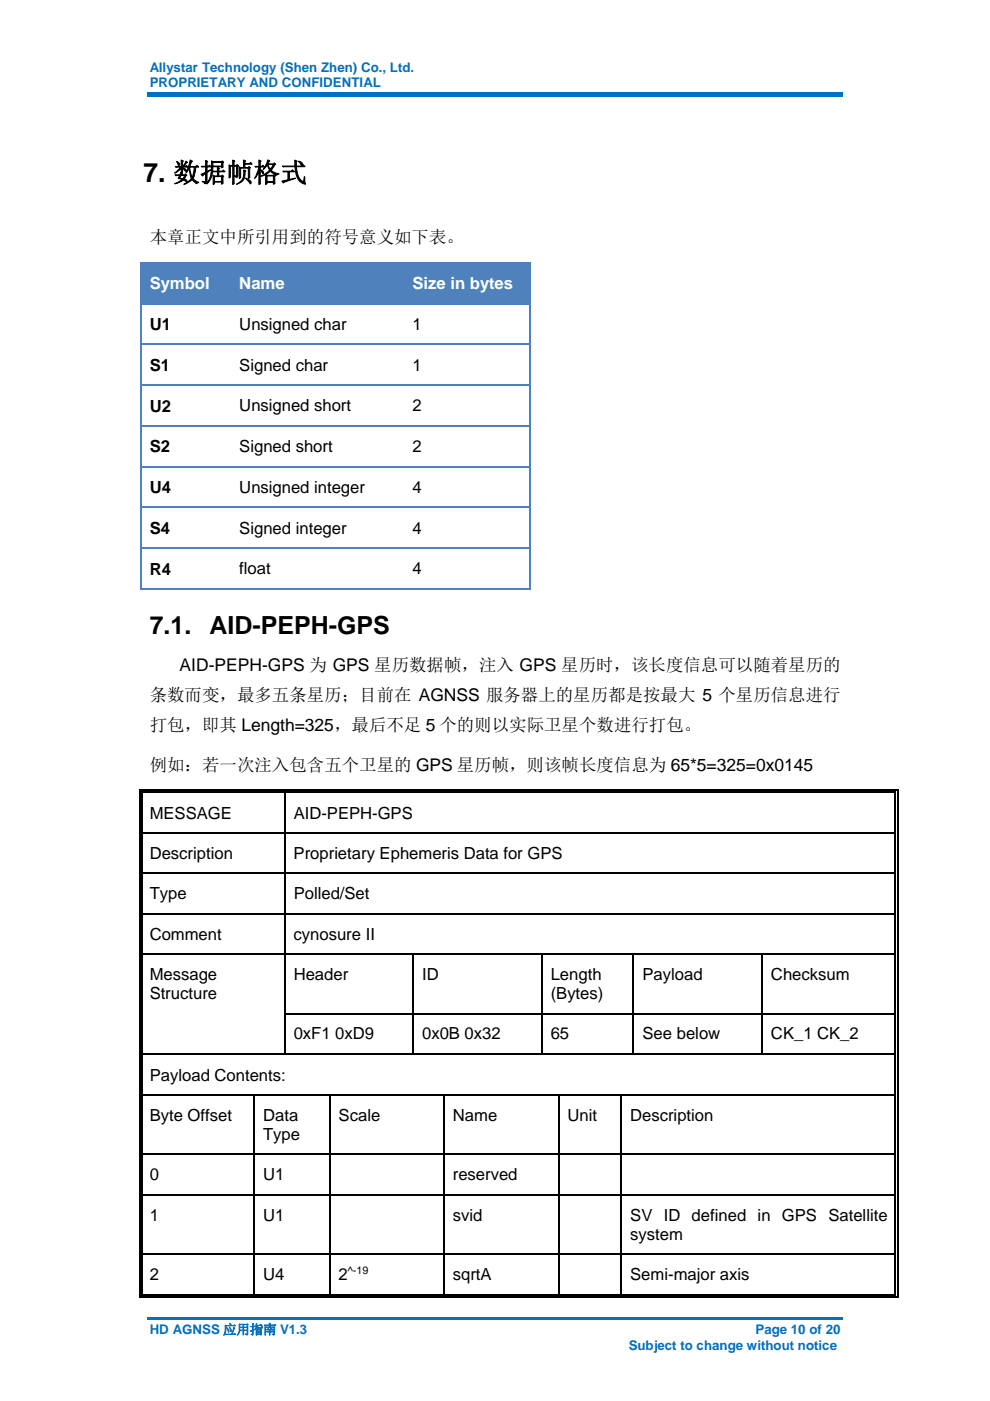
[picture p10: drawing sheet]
<svg xmlns="http://www.w3.org/2000/svg" width="210mm" height="297mm" viewBox="0 0 210 297" stroke-linecap="round" stroke-linejoin="round" font-family="sans-serif">
<defs><g id="words">
<text font-size="5.7" x="30.4" y="38.5">7. 数据帧格式</text>
<g font-size="5.3">
<text x="31.7" y="134.4">7.1.</text>
<text x="44.5" y="134.4">AID-PEPH-GPS</text>
</g>
<g font-size="3.7">
<text x="31.7" y="51.6">本章正文中所引用到的符号意义如下表。</text>
<text x="38.1" y="142.3">AID-PEPH-GPS 为 GPS 星历数据帧，注入 GPS 星历时，该长度信息可以随着星历的</text>
<text x="31.7" y="148.6">条数而变，最多五条星历；目前在 AGNSS 服务器上的星历都是按最大 5 个星历信息进行</text>
<text x="31.8" y="155">打包，即其 Length=325，最后不足 5 个的则以实际卫星个数进行打包。</text>
<text x="31.8" y="163.4">例如：若一次注入包含五个卫星的 GPS 星历帧，则该帧长度信息为 65*5=325=0x0145</text>
</g>
<g font-size="3.5" fill="#fff">
<text x="31.7" y="61.3">Symbol</text>
<text x="50.8" y="61.3">Name</text>
<text x="87.5" y="61.3">Size in bytes</text>
</g>
<g font-size="3.5">
<text x="31.7" y="70">U1</text>
<text x="50.8" y="69.9">Unsigned char</text>
<text x="87.5" y="69.9">1</text>
<text x="31.7" y="78.6">S1</text>
<text x="50.8" y="78.6">Signed char</text>
<text x="87.5" y="78.6">1</text>
<text x="31.7" y="87.2">U2</text>
<text x="50.8" y="87.2">Unsigned short</text>
<text x="87.5" y="87.2">2</text>
<text x="31.7" y="95.9">S2</text>
<text x="50.8" y="95.9">Signed short</text>
<text x="87.5" y="95.9">2</text>
<text x="31.7" y="104.5">U4</text>
<text x="50.8" y="104.5">Unsigned integer</text>
<text x="87.5" y="104.5">4</text>
<text x="31.7" y="113.2">S4</text>
<text x="50.8" y="113.2">Signed integer</text>
<text x="87.5" y="113.2">4</text>
<text x="31.7" y="121.8">R4</text>
<text x="50.8" y="121.8">float</text>
<text x="87.5" y="121.8">4</text>
<text x="31.7" y="173.6">MESSAGE</text>
<text x="62.3" y="173.6">AID-PEPH-GPS</text>
<text x="31.7" y="182.1">Description</text>
<text x="62.3" y="182.1">Proprietary Ephemeris Data for GPS</text>
<text x="31.7" y="190.7">Type</text>
<text x="62.3" y="190.7">Polled/Set</text>
<text x="31.7" y="199.2">Comment</text>
<text x="62.3" y="199.2">cynosure II</text>
<text x="31.7" y="207.8">Message</text>
<text x="62.3" y="207.8">Header</text>
<text x="89.5" y="207.8">ID</text>
<text x="116.8" y="207.8">Length</text>
<text x="136.3" y="207.8">Payload</text>
<text x="163.5" y="207.8">Checksum</text>
<text x="31.7" y="211.8">Structure</text>
<text x="116.8" y="211.8">(Bytes)</text>
<text x="62.3" y="220.4">0xF1 0xD9</text>
<text x="89.5" y="220.4">0x0B 0x32</text>
<text x="116.8" y="220.4">65</text>
<text x="136.3" y="220.4">See below</text>
<text x="163.5" y="220.4">CK_1 CK_2</text>
<text x="31.7" y="229.1">Payload Contents:</text>
<text x="31.7" y="237.6">Byte Offset</text>
<text x="55.8" y="237.6">Data</text>
<text x="71.8" y="237.6">Scale</text>
<text x="96" y="237.6">Name</text>
<text x="120.4" y="237.6">Unit</text>
<text x="133.7" y="237.6">Description</text>
<text x="55.8" y="241.7">Type</text>
<text x="31.7" y="250.3">0</text>
<text x="55.8" y="250.3">U1</text>
<text x="96" y="250.3">reserved</text>
<text x="31.7" y="258.8">1</text>
<text x="55.8" y="258.8">U1</text>
<text x="96" y="258.8">svid</text>
<text x="133.7" y="262.9">system</text>
<text x="133.7" y="258.8">SV ID defined in GPS Satellite</text>
<text x="31.7" y="271.4">2</text>
<text x="55.8" y="271.4">U4</text>
<text x="71.8" y="271.4">2</text>
<text x="96" y="271.4">sqrtA</text>
<text x="133.7" y="271.4">Semi-major axis</text>
</g>
<g font-size="2.8" fill="#0070c0">
<text x="31.7" y="15.3">Allystar Technology (Shen Zhen) Co., Ltd.</text>
<text x="31.7" y="18.5">PROPRIETARY AND CONFIDENTIAL</text>
<text x="31.7" y="282.9">HD AGNSS 应用指南 V1.3</text>
<text x="133.3" y="286.3">Subject to change without notice</text>
<text x="160.2" y="282.9">Page 10 of 20</text>
</g>
<text font-size="2.3" x="73.8" y="270.2">^-19</text>
</g></defs>
<g fill="#0070c0">
<path d="M31.2 19.5h147.6v1.1h-147.6z"/>
<path d="M31.2 279.2h147.6v.5h-147.6z"/>
</g>
<g fill="#4f82bd">
<path d="M30 55.9h18.9v8.3h-18.9z"/>
<path d="M31.7 55.9h15.2v8.3h-15.2z"/>
<path d="M48.9 55.9h36.7v8.3h-36.7z"/>
<path d="M50.8 55.9h32.9v8.3h-32.9z"/>
<path d="M85.6 55.9h26.7v8.3h-26.7z"/>
<path d="M87.5 55.9h23.1v8.3h-23.1z"/>
<path d="M29.7 55.6h.3v.3h-.3z"/>
</g>
<path d="M29.7 55.7h82.6" fill="none" stroke="#4f82bd" stroke-width=".34"/>
<path d="M30 55.9h82.3" fill="none" stroke="#4f82bd" stroke-width=".21"/>
<path d="M112.3 55.6h.4v.3h-.4z" fill="#4f82bd"/>
<path d="M29.8 55.9v8.3M112.5 55.9v8.3" fill="none" stroke="#4f82bd" stroke-width=".34"/>
<path d="M29.7 64.2h.3v.4h-.3z" fill="#4f82bd"/>
<path d="M30 64.4h82.3" fill="none" stroke="#4f82bd" stroke-width=".34"/>
<path d="M112.3 64.2h.4v.4h-.4z" fill="#4f82bd"/>
<path d="M29.8 64.6v8.3M112.5 64.6v8.3" fill="none" stroke="#4f82bd" stroke-width=".34"/>
<path d="M29.7 72.9h.3v.3h-.3z" fill="#4f82bd"/>
<path d="M30 73h82.3" fill="none" stroke="#4f82bd" stroke-width=".34"/>
<path d="M112.3 72.9h.4v.3h-.4z" fill="#4f82bd"/>
<path d="M29.8 73.2v8.3M112.5 73.2v8.3" fill="none" stroke="#4f82bd" stroke-width=".34"/>
<path d="M29.7 81.5h.3v.4h-.3z" fill="#4f82bd"/>
<path d="M30 81.7h82.3" fill="none" stroke="#4f82bd" stroke-width=".34"/>
<path d="M112.3 81.5h.4v.4h-.4z" fill="#4f82bd"/>
<path d="M29.8 81.9v8.2M112.5 81.9v8.2" fill="none" stroke="#4f82bd" stroke-width=".34"/>
<path d="M29.7 90.1h.3v.4h-.3z" fill="#4f82bd"/>
<path d="M30 90.3h82.3" fill="none" stroke="#4f82bd" stroke-width=".34"/>
<path d="M112.3 90.1h.4v.4h-.4z" fill="#4f82bd"/>
<path d="M29.8 90.5v8.3M112.5 90.5v8.3" fill="none" stroke="#4f82bd" stroke-width=".34"/>
<path d="M29.7 98.8h.3v.3h-.3z" fill="#4f82bd"/>
<path d="M30 99h82.3" fill="none" stroke="#4f82bd" stroke-width=".34"/>
<path d="M112.3 98.8h.4v.3h-.4z" fill="#4f82bd"/>
<path d="M29.8 99.1v8.3M112.5 99.1v8.3" fill="none" stroke="#4f82bd" stroke-width=".34"/>
<path d="M29.7 107.4h.3v.4h-.3z" fill="#4f82bd"/>
<path d="M30 107.6h82.3" fill="none" stroke="#4f82bd" stroke-width=".34"/>
<path d="M112.3 107.4h.4v.4h-.4z" fill="#4f82bd"/>
<path d="M29.8 107.8v8.3M112.5 107.8v8.3" fill="none" stroke="#4f82bd" stroke-width=".34"/>
<path d="M29.7 116.1h.3v.3h-.3z" fill="#4f82bd"/>
<path d="M30 116.2h82.3" fill="none" stroke="#4f82bd" stroke-width=".34"/>
<path d="M112.3 116.1h.4v.3h-.4z" fill="#4f82bd"/>
<path d="M29.8 116.4v8.7M112.5 116.4v8.7M29.7 124.9h82.6" fill="none" stroke="#4f82bd" stroke-width=".34"/>
<path d="M112.3 124.7h.4v.4h-.4z" fill="#4f82bd"/>
<g fill="#000">
<path d="M29.5 167.4h.2v.8h-.2zM29.5 167.4h.7v.2h-.7zM29.5 176.5h.2v.2h-.2zM30 167.9h.2v.3h-.2zM30 167.9h.2v.2h-.2zM30 176.5h.2v.2h-.2zM60.3 168.1l.2 .1zM60.3 167.4h.7v.2h-.7zM60.3 167.9h.7v.2h-.7zM60.3 176.5h.2v.2h-.2zM189.8 167.4h.7v.2h-.7zM189.8 167.9h.2v.3h-.2z"/>
<path d="M189.8 167.9h.2v.2h-.2zM189.8 176.5h.2v.2h-.2zM190.3 167.4h.2v.8h-.2zM190.3 176.5h.2v.2h-.2zM29.5 185h.2v.3h-.2zM29.5 193.6h.2v.3h-.2zM30 185h.2v.3h-.2zM30 193.6h.2v.3h-.2zM60.3 185h.2v.3h-.2zM60.3 193.6h.2v.3h-.2zM189.8 185h.2v.3h-.2zM189.8 193.6h.2v.3h-.2z"/>
<path d="M190.3 185h.2v.3h-.2zM190.3 193.6h.2v.3h-.2zM29.5 202.1h.2v.3h-.2zM29.5 214.8h.2v.2h-.2zM30 202.1h.2v.3h-.2zM30 214.8h.2v.2h-.2zM60.3 202.1h.2v.3h-.2zM60.3 214.8h.2v.2h-.2zM87.5 202.1h.3v.3h-.3zM87.5 214.8h.3v.2h-.3zM114.8 202.1h.2v.3h-.2zM114.8 214.8h.2v.2h-.2z"/>
<path d="M134.2 202.1h.3v.3h-.3zM134.2 214.8h.3v.2h-.3zM161.5 202.1h.2v.3h-.2zM161.5 214.8h.2v.2h-.2zM189.8 202.1h.2v.3h-.2zM189.8 214.8h.2v.2h-.2zM190.3 202.1h.2v.3h-.2zM190.3 214.8h.2v.2h-.2zM29.5 223.4h.2v.3h-.2zM29.5 232h.2v.3h-.2zM30 223.4h.2v.3h-.2zM30 232h.2v.3h-.2z"/>
<path d="M53.8 232h.2v.3h-.2zM69.8 232h.2v.3h-.2zM94 232h.3v.3h-.3zM118.3 232h.3v.3h-.3zM131.6 232h.3v.3h-.3zM189.8 223.4h.2v.3h-.2zM189.8 232h.2v.3h-.2zM190.3 223.4h.2v.3h-.2zM190.3 232h.2v.3h-.2zM29.5 244.6h.2v.3h-.2zM29.5 253.2h.2v.2h-.2zM30 244.6h.2v.3h-.2z"/>
<path d="M30 253.2h.2v.2h-.2zM53.8 244.6h.2v.3h-.2zM53.8 253.2h.2v.2h-.2zM69.8 244.6h.2v.3h-.2zM69.8 253.2h.2v.2h-.2zM94 244.6h.3v.3h-.3zM94 253.2h.3v.2h-.3zM118.3 244.6h.3v.3h-.3zM118.3 253.2h.3v.2h-.3zM131.6 244.6h.3v.3h-.3zM131.6 253.2h.3v.2h-.3zM189.8 244.6h.2v.3h-.2z"/>
<path d="M189.8 253.2h.2v.2h-.2zM190.3 244.6h.2v.3h-.2zM190.3 253.2h.2v.2h-.2zM29.5 265.8h.2v.2h-.2zM29.5 274.9h.7v.2h-.7zM30 265.8h.2v.2h-.2zM30 274.4h.2v.2h-.2zM53.8 265.8h.2v.2h-.2zM53.8 274.4h.7v.2h-.7zM69.8 265.8h.2v.2h-.2zM69.8 274.4h.7v.2h-.7zM94 265.8h.3v.2h-.3z"/>
<path d="M94 274.4h.8v.2h-.8zM118.3 265.8h.3v.2h-.3zM118.3 274.4h.8v.2h-.8zM131.6 265.8h.3v.2h-.3zM131.6 274.4h.8v.2h-.8zM189.8 265.8h.2v.2h-.2zM189.8 274.9h.7v.2h-.7zM189.8 274.4h.2v.2h-.2zM190.3 265.8h.2v.2h-.2zM190.3 274.4h.2v.7h-.2z"/>
</g>
<g fill="none" stroke="#000" stroke-width=".25">
<path d="M29.6 168.2v8.3M29.6 176.7v8.3M30.1 168.2v8.3M30.1 176.7v8.3M30.2 167.5h30.1M30.2 168h30.1M30.2 176.6h30.1M60.4 168.2v8.3M60.4 176.7v8.3M60.5 176.6h129.3M61 167.5h128.8M61 168h128.8"/>
<path d="M189.9 168.2v8.3M189.9 176.7v8.3M190.4 168.2v8.3M190.4 176.7v8.3M29.6 185.3v8.3M29.6 193.9v8.2M30.1 185.3v8.3M30.1 193.9v8.2M30.2 185.2h30.1M30.2 193.7h30.1M60.4 185.3v8.3M60.4 193.9v8.2"/>
<path d="M60.5 185.2h129.3M60.5 193.7h129.3M189.9 185.3v8.3M189.9 193.9v8.2M190.4 185.3v8.3M190.4 193.9v8.2M29.6 202.4v12.4M29.6 215v8.4M30.1 202.4v12.4M30.1 215v8.4M30.2 202.3h30.1M60.4 202.4v12.4"/>
<path d="M60.4 215v8.4M60.5 202.3h27M60.5 214.9h27M87.6 202.4v12.4M87.6 215v8.4M87.8 202.3h27M87.8 214.9h27M114.9 202.4v12.4M114.9 215v8.4M115 202.3h19.2M115 214.9h19.2M134.4 202.4v12.4"/>
<path d="M134.4 215v8.4M134.5 202.3h27M134.5 214.9h27M161.6 202.4v12.4M161.6 215v8.4M161.7 202.3h28.1M161.7 214.9h28.1M189.9 202.4v12.4M189.9 215v8.4M190.4 202.4v12.4M190.4 215v8.4M29.6 223.7v8.3"/>
<path d="M29.6 232.3v12.3M30.1 223.7v8.3M30.1 232.3v12.3M30.2 223.6h159.6M30.2 232.1h23.6M53.9 232.3v12.3M54 232.1h15.8M69.9 232.3v12.3M70 232.1h24M94.1 232.3v12.3M94.3 232.1h24M118.5 232.3v12.3"/>
<path d="M118.6 232.1h13M131.8 232.3v12.3M131.9 232.1h57.9M189.9 223.7v8.3M189.9 232.3v12.3M190.4 223.7v8.3M190.4 232.3v12.3M29.6 244.9v8.3M29.6 253.4v12.4M30.1 244.9v8.3M30.1 253.4v12.4M30.2 244.7h23.6"/>
<path d="M30.2 253.3h23.6M53.9 244.9v8.3M53.9 253.4v12.4M54 244.7h15.8M54 253.3h15.8M69.9 244.9v8.3M69.9 253.4v12.4M70 244.7h24M70 253.3h24M94.1 244.9v8.3M94.1 253.4v12.4M94.3 244.7h24"/>
<path d="M94.3 253.3h24M118.5 244.9v8.3M118.5 253.4v12.4M118.6 244.7h13M118.6 253.3h13M131.8 244.9v8.3M131.8 253.4v12.4M131.9 244.7h57.9M131.9 253.3h57.9M189.9 244.9v8.3M189.9 253.4v12.4M190.4 244.9v8.3"/>
<path d="M190.4 253.4v12.4M29.6 266v9.1M30.1 266v8.4M30.2 265.9h23.6M30.2 275h159.6M30.2 274.5h23.6M53.9 266v8.4M54 265.9h15.8M54.5 274.5h15.3M69.9 266v8.4M70 265.9h24M70.5 274.5h23.5"/>
<path d="M94.1 266v8.4M94.3 265.9h24M94.8 274.5h23.5M118.5 266v8.4M118.6 265.9h13M119.1 274.5h12.5M131.8 266v8.4M131.9 265.9h57.9M132.4 274.5h57.4M189.9 266v8.4M190.4 266v8.4"/>
</g>
<use href="#words"/>
</svg>
